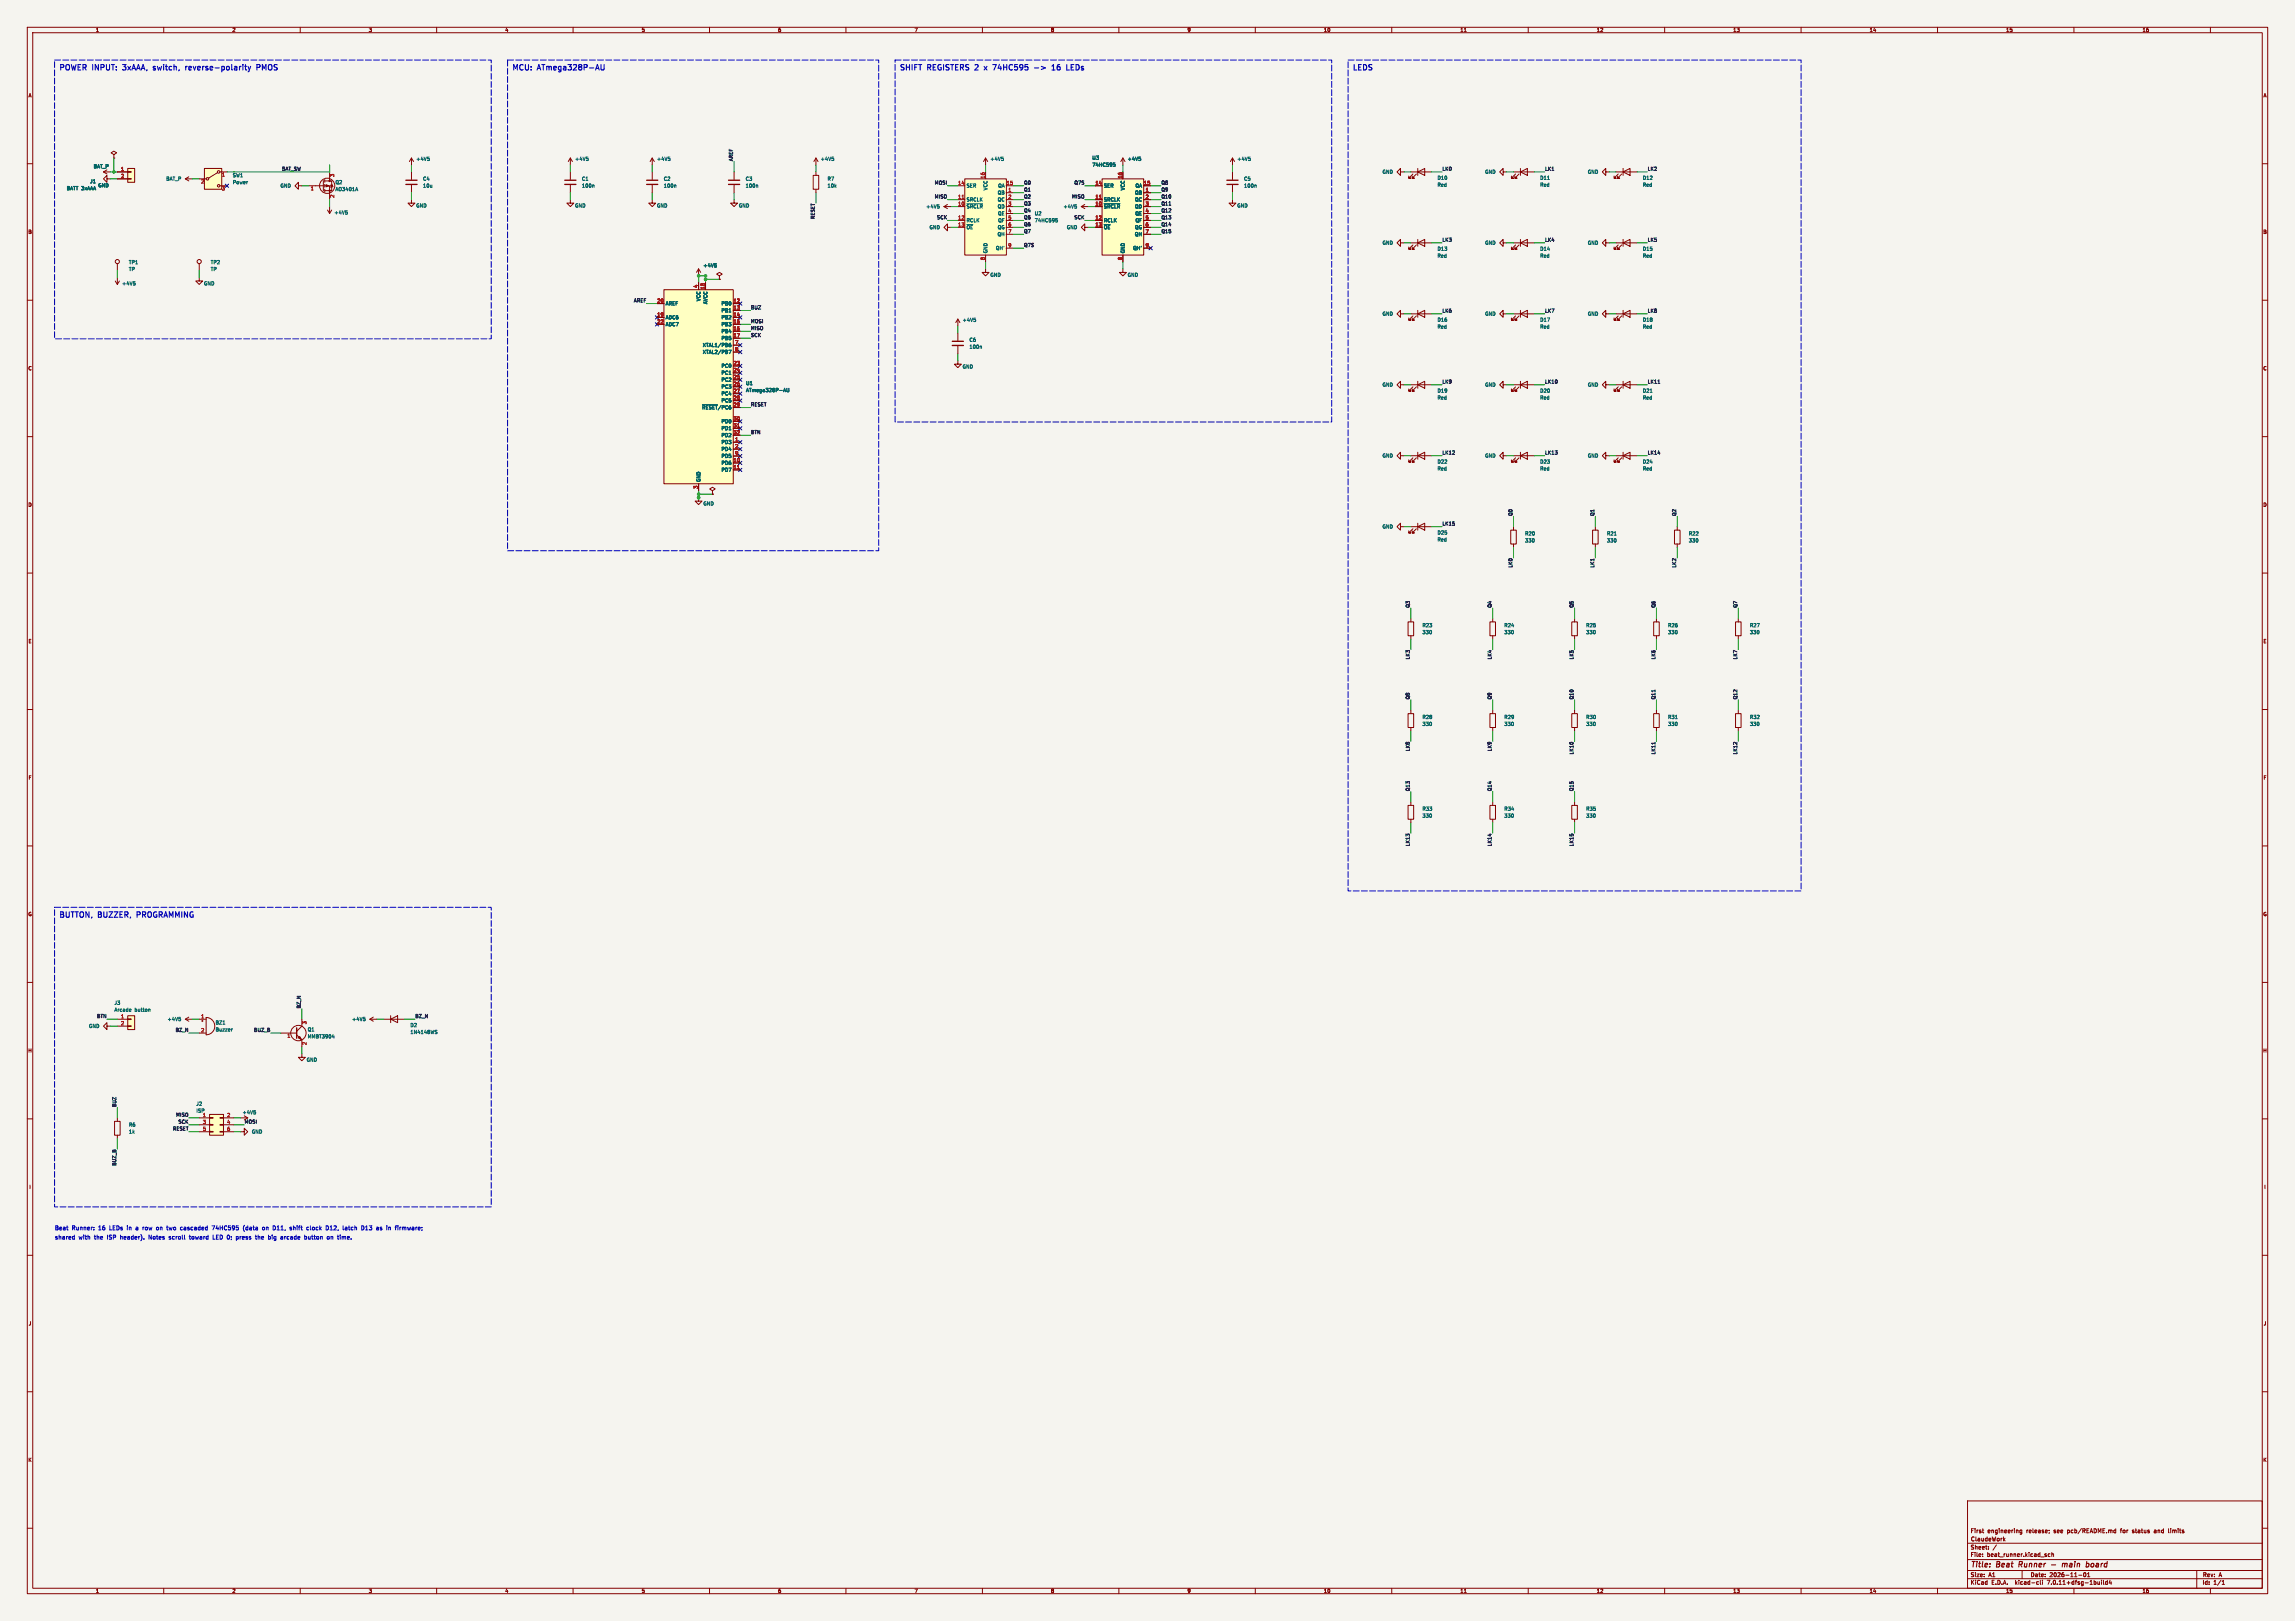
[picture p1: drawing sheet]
<svg xmlns="http://www.w3.org/2000/svg" width="841mm" height="594mm" viewBox="0 0 841 594" stroke-linecap="round" stroke-linejoin="round" font-family="sans-serif">
<defs><g id="words">
<g font-size="2.8" fill="#0000c2">
<text x="21.5" y="26.3">POWER</text>
<text x="34" y="26.3">INPUT:</text>
<text x="46" y="26.3">3xAAA,</text>
<text x="57.9" y="26.3">switch,</text>
<text x="70.5" y="26.3">reverse-polarity</text>
<text x="97.4" y="26.3">PMOS</text>
<text x="187.5" y="26.3">MCU:</text>
<text x="197.2" y="26.3">ATmega328P-AU</text>
<text x="329.5" y="26.3">SHIFT</text>
<text x="340" y="26.3">REGISTERS</text>
<text x="358.2" y="26.3">2</text>
<text x="366.4" y="26.3">74HC595</text>
<text x="382.4" y="26.3">-&gt;</text>
<text x="389.6" y="26.3">16</text>
<text x="395.8" y="26.3">LEDs</text>
<text x="495.5" y="26.3">LEDS</text>
<text x="21.5" y="336.8">BUTTON,</text>
<text x="36.1" y="336.8">BUZZER,</text>
<text x="51.1" y="336.8">PROGRAMMING</text>
</g>
<g font-size="2.8" fill="#840000">
<text x="722" y="574.9">Title:</text>
<text x="731.7" y="574.9">Beat</text>
<text x="740.6" y="574.9">Runner</text>
<text x="758.1" y="574.9">main</text>
<text x="767.7" y="574.9">board</text>
</g>
<g font-size="2.1" fill="#0000c2">
<text x="20" y="451">Beat</text>
<text x="20" y="454.4">shared</text>
<text x="26.3" y="451">Runner:</text>
<text x="28.8" y="454.4">with</text>
<text x="34.6" y="454.4">the</text>
<text x="36.1" y="451">16</text>
<text x="39.4" y="454.4">ISP</text>
<text x="40.3" y="451">LEDs</text>
<text x="44.3" y="454.4">header).</text>
<text x="46.8" y="451">in</text>
<text x="50.2" y="451">a</text>
<text x="52.9" y="451">row</text>
<text x="54.9" y="454.4">Notes</text>
<text x="58" y="451">on</text>
<text x="62" y="451">two</text>
<text x="62.5" y="454.4">scroll</text>
<text x="67.1" y="451">cascaded</text>
<text x="70.2" y="454.4">toward</text>
<text x="78.9" y="454.4">LED 0;</text>
<text x="78.9" y="451">74HC595</text>
<text x="87.7" y="454.4">press</text>
<text x="90.4" y="451">(data</text>
<text x="95" y="454.4">the</text>
<text x="97.7" y="451">on</text>
<text x="99.8" y="454.4">big</text>
<text x="101.7" y="451">D11,</text>
<text x="104.5" y="454.4">arcade</text>
<text x="108.1" y="451">shift</text>
<text x="113.4" y="454.4">button</text>
<text x="114.4" y="451">clock</text>
<text x="121.6" y="451">D12,</text>
<text x="121.9" y="454.4">on</text>
<text x="125.9" y="454.4">time.</text>
<text x="128" y="451">latch</text>
<text x="134.9" y="451">D13</text>
<text x="140.6" y="451">as</text>
<text x="144.4" y="451">in</text>
<text x="147.8" y="451">firmware;</text>
</g>
<g font-size="2.1" fill="#840000">
<text x="722" y="562">First</text>
<text x="728.3" y="562">engineering</text>
<text x="742.6" y="562">release;</text>
<text x="752.8" y="562">see</text>
<text x="757.8" y="562">pcb/README.md</text>
<text x="777.5" y="562">for</text>
<text x="781.9" y="562">status</text>
<text x="790.1" y="562">and</text>
<text x="795.5" y="562">limits</text>
<text x="722" y="568">Sheet:</text>
<text x="722" y="565.2">ClaudeWork</text>
<text x="722" y="570.7">File:</text>
<text x="728.1" y="570.7">beat_runner.kicad_sch</text>
<text x="722" y="580.9">KiCad</text>
<text x="722" y="578.1">Size:</text>
<text x="728.7" y="578.1">A1</text>
<text x="729.7" y="580.9">E.D.A.</text>
<text x="738.6" y="580.9">kicad-cli</text>
<text x="744" y="578.1">Date:</text>
<text x="750.5" y="580.9">7.0.11+dfsg-1build4</text>
<text x="751" y="578.1">2026-11-01</text>
<text x="807" y="578.3">Rev:</text>
<text x="807" y="580.9">Id:</text>
<text x="811.1" y="580.9">1/1</text>
<text x="813.4" y="578.3">A</text>
</g>
<g font-size="1.8" fill="#840000">
<text x="35" y="11.9">1</text>
<text x="85" y="11.9">2</text>
<text x="135" y="11.9">3</text>
<text x="185" y="11.9">4</text>
<text x="235" y="11.9">5</text>
<text x="285" y="11.9">6</text>
<text x="335" y="11.9">7</text>
<text x="385" y="11.9">8</text>
<text x="435" y="11.9">9</text>
<text x="485" y="11.9">10</text>
<text x="535" y="11.9">11</text>
<text x="585" y="11.9">12</text>
<text x="635" y="11.9">13</text>
<text x="685" y="11.9">14</text>
<text x="735" y="11.9">15</text>
<text x="785" y="11.9">16</text>
<text x="10.3" y="35.9">A</text>
<text x="829.3" y="35.9">A</text>
<text x="10.3" y="85.9">B</text>
<text x="829.2" y="85.9">B</text>
<text x="10.3" y="135.9">C</text>
<text x="829.2" y="135.9">C</text>
<text x="10.3" y="185.9">D</text>
<text x="829.2" y="185.9">D</text>
<text x="10.3" y="235.9">E</text>
<text x="829.3" y="235.9">E</text>
<text x="10.3" y="285.9">F</text>
<text x="829.3" y="285.9">F</text>
<text x="10.3" y="335.9">G</text>
<text x="829.2" y="335.9">G</text>
<text x="10.2" y="385.9">H</text>
<text x="829.2" y="385.9">H</text>
<text x="10.6" y="435.9">I</text>
<text x="829.6" y="435.9">I</text>
<text x="10.4" y="485.9">J</text>
<text x="829.4" y="485.9">J</text>
<text x="10.3" y="535.9">K</text>
<text x="829.2" y="535.9">K</text>
<text x="35" y="583.9">1</text>
<text x="85" y="583.9">2</text>
<text x="135" y="583.9">3</text>
<text x="185" y="583.9">4</text>
<text x="235" y="583.9">5</text>
<text x="285" y="583.9">6</text>
<text x="335" y="583.9">7</text>
<text x="385" y="583.9">8</text>
<text x="435" y="583.9">9</text>
<text x="485" y="583.9">10</text>
<text x="535" y="583.9">11</text>
<text x="585" y="583.9">12</text>
<text x="635" y="583.9">13</text>
<text x="685" y="583.9">14</text>
<text x="735" y="583.9">15</text>
<text x="785" y="583.9">16</text>
</g>
<g font-size="1.8" fill="#006464">
<text x="152.4" y="59.1">+4V5</text>
<text x="210.6" y="59.1">+4V5</text>
<text x="240.6" y="59.1">+4V5</text>
<text x="300.6" y="59.1">+4V5</text>
<text x="362.8" y="59.1">+4V5</text>
<text x="400.1" y="58.7">U3</text>
<text x="413.1" y="59.1">+4V5</text>
<text x="453.3" y="59.1">+4V5</text>
<text x="34.2" y="61.9">BAT_P</text>
<text x="85.2" y="65.1">SW1</text>
<text x="400.1" y="61.3">74HC595</text>
<text x="506.5" y="63.9">GND</text>
<text x="544.1" y="63.9">GND</text>
<text x="581.7" y="63.9">GND</text>
<text x="24.3" y="69.9">BATT 3xAAA</text>
<text x="32.9" y="67.3">J1</text>
<text x="35.9" y="68.8">GND</text>
<text x="60.8" y="66.4">BAT_P</text>
<text x="85.2" y="67.7">Power</text>
<text x="102.6" y="68.9">GND</text>
<text x="122.8" y="70.2">AO3401A</text>
<text x="122.8" y="67.7">Q2</text>
<text x="154.9" y="66.4">C4</text>
<text x="154.9" y="68.9">10u</text>
<text x="213.1" y="66.4">C1</text>
<text x="213.1" y="68.9">100n</text>
<text x="243.1" y="66.4">C2</text>
<text x="243.1" y="68.9">100n</text>
<text x="273.1" y="66.4">C3</text>
<text x="273.1" y="68.9">100n</text>
<text x="303.1" y="66.4">R7</text>
<text x="303.1" y="68.9">10k</text>
<text x="354" y="68.9">SER</text>
<text x="362" y="69.9" transform="rotate(-90 362 69.9)">VCC</text>
<text x="365.5" y="71.5">QB</text>
<text x="365.7" y="68.9">QA</text>
<text x="404.4" y="68.9">SER</text>
<text x="412.3" y="69.9" transform="rotate(-90 412.3 69.9)">VCC</text>
<text x="415.8" y="71.5">QB</text>
<text x="416" y="68.9">QA</text>
<text x="455.7" y="66.4">C5</text>
<text x="455.7" y="68.9">100n</text>
<text x="526.6" y="66.1">D10</text>
<text x="526.6" y="68.6">Red</text>
<text x="564.3" y="66.1">D11</text>
<text x="564.3" y="68.6">Red</text>
<text x="601.9" y="66.1">D12</text>
<text x="601.9" y="68.6">Red</text>
<text x="152.4" y="76.2">GND</text>
<text x="210.6" y="76.2">GND</text>
<text x="240.6" y="76.2">GND</text>
<text x="270.6" y="76.2">GND</text>
<text x="339.3" y="76.6">+4V5</text>
<text x="354" y="76.6">~{SRCLR}</text>
<text x="354" y="74">SRCLK</text>
<text x="365.5" y="74">QC</text>
<text x="365.5" y="76.6">QD</text>
<text x="389.6" y="76.6">+4V5</text>
<text x="404.4" y="76.6">~{SRCLR}</text>
<text x="404.4" y="74">SRCLK</text>
<text x="415.8" y="74">QC</text>
<text x="415.8" y="76.6">QD</text>
<text x="453.3" y="76.2">GND</text>
<text x="122.4" y="78.8">+4V5</text>
<text x="354" y="81.6">RCLK</text>
<text x="365.6" y="79.1">QE</text>
<text x="365.7" y="81.6">QF</text>
<text x="379" y="79.1">U2</text>
<text x="379" y="81.6">74HC595</text>
<text x="404.4" y="81.6">RCLK</text>
<text x="415.9" y="79.1">QE</text>
<text x="416" y="81.6">QF</text>
<text x="340.5" y="84.2">GND</text>
<text x="354" y="84.2">~{OE}</text>
<text x="365.4" y="86.7">QH</text>
<text x="365.5" y="84.2">QG</text>
<text x="390.8" y="84.2">GND</text>
<text x="404.4" y="84.2">~{OE}</text>
<text x="415.7" y="86.7">QH</text>
<text x="415.8" y="84.2">QG</text>
<text x="506.5" y="89.9">GND</text>
<text x="544.1" y="89.9">GND</text>
<text x="581.7" y="89.9">GND</text>
<text x="362" y="93" transform="rotate(-90 362 93)">GND</text>
<text x="364.8" y="91.8">QH'</text>
<text x="412.3" y="93" transform="rotate(-90 412.3 93)">GND</text>
<text x="415.1" y="91.8">QH'</text>
<text x="526.6" y="92.1">D13</text>
<text x="526.6" y="94.6">Red</text>
<text x="564.3" y="92.1">D14</text>
<text x="564.3" y="94.6">Red</text>
<text x="601.9" y="92.1">D15</text>
<text x="601.9" y="94.6">Red</text>
<text x="47.1" y="97">TP1</text>
<text x="47.1" y="99.5">TP</text>
<text x="77.1" y="97">TP2</text>
<text x="77.1" y="99.5">TP</text>
<text x="257.6" y="98.1">+4V5</text>
<text x="362.8" y="101.6">GND</text>
<text x="413.1" y="101.6">GND</text>
<text x="44.6" y="104.8">+4V5</text>
<text x="74.6" y="104.8">GND</text>
<text x="243.8" y="112.1">AREF</text>
<text x="256.9" y="110.5" transform="rotate(-90 256.9 110.5)">VCC</text>
<text x="259.4" y="111.6" transform="rotate(-90 259.4 111.6)">AVCC</text>
<text x="264.2" y="112.1">PB0</text>
<text x="243.8" y="117.2">ADC6</text>
<text x="243.8" y="119.7">ADC7</text>
<text x="264.2" y="114.6">PB1</text>
<text x="264.2" y="117.2">PB2</text>
<text x="264.2" y="119.7">PB3</text>
<text x="352.6" y="118.1">+4V5</text>
<text x="506.5" y="115.9">GND</text>
<text x="526.6" y="118.1">D16</text>
<text x="544.1" y="115.9">GND</text>
<text x="564.3" y="118.1">D17</text>
<text x="581.7" y="115.9">GND</text>
<text x="601.9" y="118.1">D18</text>
<text x="264.2" y="122.3">PB4</text>
<text x="264.2" y="124.8">PB5</text>
<text x="355.1" y="125.4">C6</text>
<text x="526.6" y="120.6">Red</text>
<text x="564.3" y="120.6">Red</text>
<text x="601.9" y="120.6">Red</text>
<text x="257.4" y="127.3">XTAL1/PB6</text>
<text x="257.4" y="129.9">XTAL2/PB7</text>
<text x="355.1" y="128">100n</text>
<text x="264.2" y="135">PC0</text>
<text x="264.2" y="137.5">PC1</text>
<text x="352.6" y="135.2">GND</text>
<text x="264.2" y="140">PC2</text>
<text x="264.2" y="142.6">PC3</text>
<text x="273.3" y="141.3">U1</text>
<text x="273.3" y="143.9">ATmega328P-AU</text>
<text x="506.5" y="141.9">GND</text>
<text x="544.1" y="141.9">GND</text>
<text x="581.7" y="141.9">GND</text>
<text x="264.2" y="145.1">PC4</text>
<text x="264.2" y="147.7">PC5</text>
<text x="526.6" y="144.1">D19</text>
<text x="526.6" y="146.6">Red</text>
<text x="564.3" y="144.1">D20</text>
<text x="564.3" y="146.6">Red</text>
<text x="601.9" y="144.1">D21</text>
<text x="601.9" y="146.6">Red</text>
<text x="257.2" y="150.2">~{RESET}/PC6</text>
<text x="264.2" y="155.3">PD0</text>
<text x="264.2" y="157.8">PD1</text>
<text x="264.2" y="160.4">PD2</text>
<text x="264.2" y="162.9">PD3</text>
<text x="264.2" y="165.4">PD4</text>
<text x="264.2" y="168">PD5</text>
<text x="506.5" y="167.9">GND</text>
<text x="544.1" y="167.9">GND</text>
<text x="581.7" y="167.9">GND</text>
<text x="264.2" y="170.5">PD6</text>
<text x="264.2" y="173.1">PD7</text>
<text x="526.6" y="170.1">D22</text>
<text x="526.6" y="172.6">Red</text>
<text x="564.3" y="170.1">D23</text>
<text x="564.3" y="172.6">Red</text>
<text x="601.9" y="170.1">D24</text>
<text x="601.9" y="172.6">Red</text>
<text x="256.9" y="176.8" transform="rotate(-90 256.9 176.8)">GND</text>
<text x="257.6" y="185.4">GND</text>
<text x="506.5" y="193.9">GND</text>
<text x="526.6" y="196.1">D25</text>
<text x="558.7" y="196.4">R20</text>
<text x="588.7" y="196.4">R21</text>
<text x="618.7" y="196.4">R22</text>
<text x="526.6" y="198.6">Red</text>
<text x="558.7" y="198.9">330</text>
<text x="588.7" y="198.9">330</text>
<text x="618.7" y="198.9">330</text>
<text x="521.1" y="230">R23</text>
<text x="521.1" y="232.6">330</text>
<text x="551.1" y="230">R24</text>
<text x="551.1" y="232.6">330</text>
<text x="581.1" y="230">R25</text>
<text x="581.1" y="232.6">330</text>
<text x="611.1" y="230">R26</text>
<text x="611.1" y="232.6">330</text>
<text x="641.1" y="230">R27</text>
<text x="641.1" y="232.6">330</text>
<text x="521.1" y="263.6">R28</text>
<text x="551.1" y="263.6">R29</text>
<text x="581.1" y="263.6">R30</text>
<text x="611.1" y="263.6">R31</text>
<text x="641.1" y="263.6">R32</text>
<text x="521.1" y="266.2">330</text>
<text x="551.1" y="266.2">330</text>
<text x="581.1" y="266.2">330</text>
<text x="611.1" y="266.2">330</text>
<text x="641.1" y="266.2">330</text>
<text x="521.1" y="297.3">R33</text>
<text x="521.1" y="299.8">330</text>
<text x="551.1" y="297.3">R34</text>
<text x="551.1" y="299.8">330</text>
<text x="581.1" y="297.3">R35</text>
<text x="581.1" y="299.8">330</text>
<text x="41.8" y="368.4">J3</text>
<text x="41.8" y="370.9">Arcade</text>
<text x="49.3" y="370.9">button</text>
<text x="32.5" y="376.9">GND</text>
<text x="61.3" y="374.3">+4V5</text>
<text x="78.9" y="375.6">BZ1</text>
<text x="128.9" y="374.3">+4V5</text>
<text x="150.2" y="376.5">D2</text>
<text x="78.9" y="378.2">Buzzer</text>
<text x="112.6" y="378.2">Q1</text>
<text x="112.6" y="380.7">MMBT3904</text>
<text x="150.2" y="379.1">1N4148WS</text>
<text x="112.2" y="389.2">GND</text>
<text x="71.8" y="405.4">J2</text>
<text x="71.8" y="407.9">ISP</text>
<text x="47.1" y="413">R6</text>
<text x="88.7" y="408.5">+4V5</text>
<text x="47.1" y="415.6">1k</text>
<text x="92.1" y="415.6">GND</text>
</g>
<g font-size="1.8" fill="#0f0f0f">
<text x="268.7" y="59.2" transform="rotate(-90 268.7 59.2)">AREF</text>
<text x="103.2" y="62.7">BAT_SW</text>
<text x="528.4" y="62.7">LK0</text>
<text x="566" y="62.7">LK1</text>
<text x="603.7" y="62.7">LK2</text>
<text x="342.4" y="67.7">MOSI</text>
<text x="375.1" y="67.7">Q0</text>
<text x="375.1" y="70.3">Q1</text>
<text x="393.6" y="67.7">Q7S</text>
<text x="425.4" y="67.7">Q8</text>
<text x="425.4" y="70.3">Q9</text>
<text x="342.4" y="72.8">MISO</text>
<text x="375.1" y="72.8">Q2</text>
<text x="375.1" y="77.9">Q4</text>
<text x="375.1" y="75.4">Q3</text>
<text x="392.7" y="72.8">MISO</text>
<text x="425.4" y="72.8">Q10</text>
<text x="425.4" y="75.4">Q11</text>
<text x="425.4" y="77.9">Q12</text>
<text x="298.7" y="80.4" transform="rotate(-90 298.7 80.4)">RESET</text>
<text x="343.2" y="80.4">SCK</text>
<text x="375.1" y="80.4">Q5</text>
<text x="375.1" y="83">Q6</text>
<text x="393.6" y="80.4">SCK</text>
<text x="425.4" y="83">Q14</text>
<text x="425.4" y="80.4">Q13</text>
<text x="375.1" y="85.5">Q7</text>
<text x="425.4" y="85.5">Q15</text>
<text x="528.4" y="88.7">LK3</text>
<text x="566" y="88.7">LK4</text>
<text x="603.7" y="88.7">LK5</text>
<text x="375.1" y="90.6">Q7S</text>
<text x="232.2" y="110.9">AREF</text>
<text x="275" y="113.4">BUZ</text>
<text x="275" y="118.5">MOSI</text>
<text x="528.4" y="114.6">LK6</text>
<text x="566" y="114.6">LK7</text>
<text x="603.7" y="114.6">LK8</text>
<text x="275" y="121.1">MISO</text>
<text x="275" y="123.6">SCK</text>
<text x="528.4" y="140.6">LK9</text>
<text x="566" y="140.6">LK10</text>
<text x="603.7" y="140.6">LK11</text>
<text x="275" y="149">RESET</text>
<text x="275" y="159.2">BTN</text>
<text x="528.4" y="166.7">LK12</text>
<text x="566" y="166.7">LK13</text>
<text x="603.7" y="166.7">LK14</text>
<text x="554.3" y="189.2" transform="rotate(-90 554.3 189.2)">Q0</text>
<text x="584.3" y="189.2" transform="rotate(-90 584.3 189.2)">Q1</text>
<text x="614.3" y="189.2" transform="rotate(-90 614.3 189.2)">Q2</text>
<text x="528.4" y="192.7">LK15</text>
<text x="554.3" y="208.1" transform="rotate(-90 554.3 208.1)">LK0</text>
<text x="584.3" y="208.1" transform="rotate(-90 584.3 208.1)">LK1</text>
<text x="614.3" y="208.1" transform="rotate(-90 614.3 208.1)">LK2</text>
<text x="516.7" y="222.8" transform="rotate(-90 516.7 222.8)">Q3</text>
<text x="546.7" y="222.8" transform="rotate(-90 546.7 222.8)">Q4</text>
<text x="576.7" y="222.8" transform="rotate(-90 576.7 222.8)">Q5</text>
<text x="606.7" y="222.8" transform="rotate(-90 606.7 222.8)">Q6</text>
<text x="636.7" y="222.8" transform="rotate(-90 636.7 222.8)">Q7</text>
<text x="516.7" y="241.8" transform="rotate(-90 516.7 241.8)">LK3</text>
<text x="546.7" y="241.8" transform="rotate(-90 546.7 241.8)">LK4</text>
<text x="576.7" y="241.8" transform="rotate(-90 576.7 241.8)">LK5</text>
<text x="606.7" y="241.8" transform="rotate(-90 606.7 241.8)">LK6</text>
<text x="636.7" y="241.8" transform="rotate(-90 636.7 241.8)">LK7</text>
<text x="516.7" y="256.4" transform="rotate(-90 516.7 256.4)">Q8</text>
<text x="546.7" y="256.4" transform="rotate(-90 546.7 256.4)">Q9</text>
<text x="576.7" y="256.4" transform="rotate(-90 576.7 256.4)">Q10</text>
<text x="606.7" y="256.4" transform="rotate(-90 606.7 256.4)">Q11</text>
<text x="636.7" y="256.4" transform="rotate(-90 636.7 256.4)">Q12</text>
<text x="516.7" y="275.4" transform="rotate(-90 516.7 275.4)">LK8</text>
<text x="546.7" y="275.4" transform="rotate(-90 546.7 275.4)">LK9</text>
<text x="576.7" y="276.6" transform="rotate(-90 576.7 276.6)">LK10</text>
<text x="606.7" y="276.6" transform="rotate(-90 606.7 276.6)">LK11</text>
<text x="636.7" y="276.6" transform="rotate(-90 636.7 276.6)">LK12</text>
<text x="516.7" y="290" transform="rotate(-90 516.7 290)">Q13</text>
<text x="546.7" y="290" transform="rotate(-90 546.7 290)">Q14</text>
<text x="576.7" y="290" transform="rotate(-90 576.7 290)">Q15</text>
<text x="516.7" y="310.2" transform="rotate(-90 516.7 310.2)">LK13</text>
<text x="546.7" y="310.2" transform="rotate(-90 546.7 310.2)">LK14</text>
<text x="576.7" y="310.2" transform="rotate(-90 576.7 310.2)">LK15</text>
<text x="110.3" y="369.7" transform="rotate(-90 110.3 369.7)">BZ_N</text>
<text x="35.4" y="373.1">BTN</text>
<text x="152" y="373.1">BZ_N</text>
<text x="64.2" y="378.2">BZ_N</text>
<text x="92.9" y="378.2">BUZ_B</text>
<text x="42.7" y="405.8" transform="rotate(-90 42.7 405.8)">BUZ</text>
<text x="64.4" y="409.3">MISO</text>
<text x="65.2" y="411.8">SCK</text>
<text x="89.5" y="411.8">MOSI</text>
<text x="63.2" y="414.4">RESET</text>
<text x="42.7" y="427.3" transform="rotate(-90 42.7 427.3)">BUZ_B</text>
</g>
<g font-size="1.8" fill="#a90000">
<text x="44.2" y="62.7">1</text>
<text x="44.2" y="65.3">2</text>
<text x="81.2" y="65">1</text>
<text x="122.8" y="65" transform="rotate(-90 122.8 65)">3</text>
<text x="360.9" y="65.6" transform="rotate(-90 360.9 65.6)">16</text>
<text x="411.2" y="65.6" transform="rotate(-90 411.2 65.6)">16</text>
<text x="73.6" y="67.5">2</text>
<text x="81.2" y="70.1">3</text>
<text x="113.7" y="70.1">1</text>
<text x="351" y="67.8">14</text>
<text x="368.7" y="67.8">15</text>
<text x="369.3" y="70.4">1</text>
<text x="401.3" y="67.8">14</text>
<text x="419.1" y="67.8">15</text>
<text x="419.7" y="70.4">1</text>
<text x="122.8" y="72.6" transform="rotate(-90 122.8 72.6)">2</text>
<text x="351" y="75.4">10</text>
<text x="351" y="72.9">11</text>
<text x="369.3" y="72.9">2</text>
<text x="369.3" y="75.4">3</text>
<text x="369.3" y="78">4</text>
<text x="401.3" y="75.4">10</text>
<text x="401.3" y="72.9">11</text>
<text x="419.7" y="72.9">2</text>
<text x="419.7" y="75.4">3</text>
<text x="419.7" y="78">4</text>
<text x="351" y="80.5">12</text>
<text x="351" y="83.1">13</text>
<text x="369.3" y="80.5">5</text>
<text x="369.3" y="83.1">6</text>
<text x="401.3" y="80.5">12</text>
<text x="401.3" y="83.1">13</text>
<text x="419.7" y="80.5">5</text>
<text x="419.7" y="83.1">6</text>
<text x="369.3" y="85.6">7</text>
<text x="419.7" y="85.6">7</text>
<text x="360.9" y="95.5" transform="rotate(-90 360.9 95.5)">8</text>
<text x="369.3" y="90.7">9</text>
<text x="411.2" y="95.5" transform="rotate(-90 411.2 95.5)">8</text>
<text x="419.7" y="90.7">9</text>
<text x="255.7" y="105.6" transform="rotate(-90 255.7 105.6)">4</text>
<text x="258.3" y="106.2" transform="rotate(-90 258.3 106.2)">18</text>
<text x="240.7" y="111">20</text>
<text x="268.7" y="111">12</text>
<text x="268.7" y="113.5">13</text>
<text x="240.7" y="116.1">19</text>
<text x="240.7" y="118.6">22</text>
<text x="268.7" y="116.1">14</text>
<text x="268.7" y="118.6">15</text>
<text x="268.7" y="121.1">16</text>
<text x="268.7" y="123.7">17</text>
<text x="269.3" y="126.2">7</text>
<text x="269.3" y="128.8">8</text>
<text x="268.7" y="133.8">23</text>
<text x="268.7" y="136.4">24</text>
<text x="268.7" y="138.9">25</text>
<text x="268.7" y="141.5">26</text>
<text x="268.7" y="144">27</text>
<text x="268.7" y="146.5">28</text>
<text x="268.7" y="149.1">29</text>
<text x="268.7" y="154.2">30</text>
<text x="268.7" y="156.7">31</text>
<text x="268.7" y="159.2">32</text>
<text x="269.3" y="161.8">1</text>
<text x="269.3" y="164.3">2</text>
<text x="269.3" y="166.9">9</text>
<text x="268.7" y="169.4">10</text>
<text x="268.7" y="171.9">11</text>
<text x="255.7" y="179.3" transform="rotate(-90 255.7 179.3)">3</text>
<text x="44.2" y="373.2">1</text>
<text x="44.2" y="375.8">2</text>
<text x="73.6" y="373.2">1</text>
<text x="112.6" y="375.5" transform="rotate(-90 112.6 375.5)">3</text>
<text x="73.6" y="378.3">2</text>
<text x="105.2" y="380.5">1</text>
<text x="112.6" y="383.1" transform="rotate(-90 112.6 383.1)">2</text>
<text x="74.2" y="409.4">1</text>
<text x="74.2" y="411.9">3</text>
<text x="83.1" y="409.4">2</text>
<text x="83.1" y="411.9">4</text>
<text x="74.2" y="414.5">5</text>
<text x="83.1" y="414.5">6</text>
</g>
</g></defs>
<path d="M0 0h841v594h-841z" fill="#f5f4ef" stroke="#f5f4ef" stroke-width=".37"/>
<g fill="none" stroke="#840000" stroke-width=".37">
<path d="M10 10h821v574h-821zM12 12h817v570h-817zM60 10v2M110 10v2M160 10v2M210 10v2M260 10v2M310 10v2M360 10v2M410 10v2M460 10v2M510 10v2"/>
<path d="M536.6 11.6h.7M560 10v2M610 10v2M660 10v2M710 10v2M760 10v2M810 10v2M10 60h2M41.7 56.6l1-.6-1-.6-1 .6 1 .6v1.3M41.7 57.9h.1M150.8 57.9v2.6M150.8 57.9l-.8 1.3"/>
<path d="M150.8 57.9l.7 1.3M209 57.9v2.6M209 57.9l-.8 1.3M209 57.9l.8 1.3M239 57.9v2.6M239 57.9l-.8 1.3M239 57.9l.8 1.3M299 57.9v2.6M299 57.9l-.8 1.3M299 57.9l.8 1.3M361.2 57.9l-.8 1.3M361.2 57.9v2.6"/>
<path d="M361.2 57.9l.7 1.3M411.5 57.9l-.8 1.3M411.5 57.9v2.6M411.5 57.9l.7 1.3M451.6 57.9v2.6M451.6 57.9l-.7 1.3M451.6 57.9l.8 1.3M829 60h2M37.9 63l1.3 .8M37.9 63h2.6M39.2 65.5v-1.2l-1.3 1.2 1.3 1.3v-1.3h1.3M39.2 62.2l-1.3 .8"/>
<path d="M43 63h3.8M43 65.5h3.8M46.8 65.4h1.3v.3h-1.3zM46.8 62.9h1.3v.2h-1.3zM46.8 61.7h2.5v5.1h-2.5zM67.9 65.5h2.6M67.9 65.5l1.3 .8M69.2 64.8l-1.3 .7M73 65.5h2.5M74.9 61.7h6.4v7.6h-6.4zM79.7 63.3l-3.3 2M80.6 63h2.6"/>
<path d="M80.6 68.1h2.6M109.4 68.1v-1.3l-1.3 1.3 1.3 1.2v-1.2h1.2M113.2 68.1h5.3M118.5 66.2v3.8M119 68.1h1.8v5.1M119 66.3h2.5v3.6h-2.5M119 65.8v1M119 67.6v1M119 69.3v1.1M120 77l.8 1.2M120.8 63v3.3M120.8 75.7v2.5"/>
<path d="M121.2 67.8h.7l-.4 .7zM121.5 77l-.7 1.2M122.1 68.3l-1.1 .3M150.8 73.2v1.2h1.2l-1.2 1.3-1.3-1.3h1.3M150.8 63v2.8M150.8 67.8v2.8M209 73.2v1.2h1.3l-1.3 1.3-1.3-1.3h1.3M209 63v2.8M209 67.8v2.8M239 73.2v1.2h1.3l-1.3 1.3-1.3-1.3h1.3M239 63v2.8M239 67.8v2.8"/>
<path d="M269 73.2v1.2h1.3l-1.3 1.3-1.3-1.3h1.3M269 63v2.8M269 67.8v2.8M298 64.3h2v5h-2zM299 63v1.3M299 69.3v1.3M345.9 75.7h2.6M345.9 75.7l1.3 .8M347.2 74.9l-1.3 .8M351 68.1h2.5M351 75.7h2.5M351 73.2h2.5"/>
<path d="M353.5 65.5h15.3v28h-15.3zM361.2 63v2.5M368.8 68.1h2.5M368.8 70.6h2.5M368.8 75.7h2.5M368.8 73.2h2.5M368.8 78.2h2.5M396.2 75.7h2.6M396.2 75.7l1.3 .8M397.5 74.9l-1.3 .8M401.3 68.1h2.6M401.3 75.7h2.6"/>
<path d="M401.3 73.2h2.6M403.9 65.5h15.2v28h-15.2zM411.5 63v2.5M419.1 68.1h2.5M419.1 70.6h2.5M419.1 75.7h2.5M419.1 73.2h2.5M419.1 78.2h2.5M451.6 73.2v1.2h1.3l-1.3 1.3-1.2-1.3h1.2M451.6 63v2.8M451.6 67.8v2.8M513.2 63v-1.3l-1.3 1.3 1.3 1.3v-1.3h1.3"/>
<path d="M517 63h7.6M517.8 63.8l-1.6 1.5h.8h-.8v-.8M519 63.8l-1.5 1.5h.8h-.8v-.8M519.5 63l2.6-1.3v2.6zM519.5 61.7v2.6M550.8 63v-1.3l-1.3 1.3 1.3 1.3v-1.3h1.3M554.6 63h7.6M555.4 63.8l-1.5 1.5h.7h-.7v-.8M556.7 63.8l-1.6 1.5h.8h-.8v-.8M557.2 63l2.5-1.3v2.6zM557.2 61.7v2.6M588.4 63v-1.3l-1.2 1.3 1.2 1.3v-1.3h1.3"/>
<path d="M592.2 63h7.7M593 63.8l-1.5 1.5h.7h-.7v-.8M594.3 63.8l-1.6 1.5h.8h-.8v-.8M594.8 63l2.5-1.3v2.6zM594.8 61.7v2.6M43 96.6v2.6M73 96.6v2.6M256 98.5v2.6M256 98.5l-.8 1.3M256 98.5l.8 1.3M347.2 83.3v-1.3l-1.3 1.3 1.3 1.3v-1.3h1.3M351 80.8h2.5"/>
<path d="M351 83.3h2.5M361.2 98.6v1.2h1.2l-1.2 1.3-1.3-1.3h1.3M361.2 93.5v2.5M368.8 80.8h2.5M368.8 83.3h2.5M368.8 85.9h2.5M368.8 90.9h2.5M397.5 83.3v-1.3l-1.3 1.3 1.3 1.3v-1.3h1.3M401.3 80.8h2.6M401.3 83.3h2.6M411.5 98.6v1.2h1.2l-1.2 1.3-1.3-1.3h1.3M411.5 93.5v2.5"/>
<path d="M419.1 80.8h2.5M419.1 83.3h2.5M419.1 85.9h2.5M419.1 90.9h2.5M513.2 89v-1.3l-1.3 1.3 1.3 1.3v-1.3h1.3M517 89h7.6M517.8 89.8l-1.6 1.5h.8h-.8v-.8M519 89.8l-1.5 1.5h.8h-.8v-.8M519.5 89l2.6-1.3v2.6zM519.5 87.7v2.6M550.8 89v-1.3l-1.3 1.3 1.3 1.3v-1.3h1.3M554.6 89h7.6"/>
<path d="M555.4 89.8l-1.5 1.5h.7h-.7v-.8M556.7 89.8l-1.6 1.5h.8h-.8v-.8M557.2 89l2.5-1.3v2.6zM557.2 87.7v2.6M588.4 89v-1.3l-1.2 1.3 1.2 1.3v-1.3h1.3M592.2 89h7.7M593 89.8l-1.5 1.5h.7h-.7v-.8M594.3 89.8l-1.6 1.5h.8h-.8v-.8M594.8 89l2.5-1.3v2.6zM594.8 87.7v2.6M10 110h2M42.2 103l.8 1.2"/>
<path d="M43 101.7v2.5M43.8 103l-.8 1.2M73 101.7v1.3h1.3l-1.3 1.2-1.3-1.2h1.3M240.8 111.2h2.5M240.8 116.3h2.5M240.8 118.9h2.5M243.3 106.2h25.4v71.1h-25.4zM256 103.6v2.6M258.5 103.6v2.6M263.6 101.1l1-.7-1-.6-1 .6 1 .7v1.2M263.6 102.3h.1M268.7 111.2h2.5"/>
<path d="M268.7 113.8h2.5M268.7 116.3h2.5M268.7 118.9h2.5M351 116.9v2.6M351 116.9l-.8 1.3M351 116.9l.8 1.3M513.2 115v-1.3l-1.3 1.3 1.3 1.3v-1.3h1.3M517 115h7.6M517.8 115.8l-1.6 1.5h.8h-.8v-.8M519 115.8l-1.5 1.5h.8h-.8v-.8M519.5 115l2.6-1.3v2.6zM519.5 113.7v2.6"/>
<path d="M550.8 115v-1.3l-1.3 1.3 1.3 1.3v-1.3h1.3M554.6 115h7.6M555.4 115.8l-1.5 1.5h.7h-.7v-.8M556.7 115.8l-1.6 1.5h.8h-.8v-.8M557.2 115l2.5-1.3v2.6zM557.2 113.7v2.6M588.4 115v-1.3l-1.2 1.3 1.2 1.3v-1.3h1.3M592.2 115h7.7M593 115.8l-1.5 1.5h.7h-.7v-.8M594.3 115.8l-1.6 1.5h.8h-.8v-.8M594.8 115l2.5-1.3v2.6zM594.8 113.7v2.6"/>
<path d="M829 110h2M268.7 121.4h2.5M268.7 123.9h2.5M268.7 134.1h2.5M268.7 136.6h2.5M268.7 139.2h2.5M268.7 126.5h2.5M268.7 129h2.5M351 132.2v1.2h1.3l-1.3 1.3-1.3-1.3h1.3M351 122v2.8M351 126.8v2.8M519.5 139.7v2.6"/>
<path d="M557.2 139.7v2.6M594.8 139.7v2.6M10 160h2M268.7 141.7h2.5M268.7 144.3h2.5M268.7 146.8h2.5M268.7 149.3h2.5M268.7 154.4h2.5M268.7 157h2.5M268.7 159.5h2.5M513.2 141v-1.3l-1.3 1.3 1.3 1.3v-1.3h1.3M517 141h7.6"/>
<path d="M517.8 141.8l-1.6 1.5h.8h-.8v-.8M519 141.8l-1.5 1.5h.8h-.8v-.8M519.5 141l2.6-1.3v2.6zM550.8 141v-1.3l-1.3 1.3 1.3 1.3v-1.3h1.3M554.6 141h7.6M555.4 141.8l-1.5 1.5h.7h-.7v-.8M556.7 141.8l-1.6 1.5h.8h-.8v-.8M557.2 141l2.5-1.3v2.6zM588.4 141v-1.3l-1.2 1.3 1.2 1.3v-1.3h1.3M592.2 141h7.7M593 141.8l-1.5 1.5h.7h-.7v-.8M594.3 141.8l-1.6 1.5h.8h-.8v-.8"/>
<path d="M594.8 141l2.5-1.3v2.6zM829 160h2M256 177.3v2.5M261.1 179.8l1-.6-1-.7-1 .7 1 .6v1.3M268.7 162h2.5M268.7 169.7h2.5M268.7 172.2h2.5M268.7 164.6h2.5M268.7 167.1h2.5M513.2 167v-1.3l-1.3 1.3 1.3 1.3v-1.3h1.3M517 167h7.6M517.8 167.8l-1.6 1.5h.8h-.8v-.8"/>
<path d="M519 167.8l-1.5 1.5h.8h-.8v-.8M519.5 167l2.6-1.3v2.6zM519.5 165.7v2.6M550.8 167v-1.3l-1.3 1.3 1.3 1.3v-1.3h1.3M554.6 167h7.6M555.4 167.8l-1.5 1.5h.7h-.7v-.8M556.7 167.8l-1.6 1.5h.8h-.8v-.8M557.2 167l2.5-1.3v2.6zM557.2 165.7v2.6M588.4 167v-1.3l-1.2 1.3 1.2 1.3v-1.3h1.3M592.2 167h7.7M593 167.8l-1.5 1.5h.7h-.7v-.8"/>
<path d="M594.3 167.8l-1.6 1.5h.8h-.8v-.8M594.8 167l2.5-1.3v2.6zM594.8 165.7v2.6M256 182.4v1.2h1.3l-1.3 1.3-1.3-1.3h1.3M261.1 181.1h.1M513.2 193v-1.3l-1.3 1.3 1.3 1.3v-1.3h1.3M517 193h7.6M517.8 193.8l-1.6 1.5h.8h-.8v-.8M519 193.8l-1.5 1.5h.8h-.8v-.8M519.5 193l2.6-1.3v2.6zM519.5 191.7v2.6M553.6 194.3h2v5h-2z"/>
<path d="M554.6 193v1.3M554.6 199.3v1.3M583.6 194.3h2v5h-2zM584.6 193v1.3M584.6 199.3v1.3M613.6 194.3h2v5h-2zM614.6 193v1.3M614.6 199.3v1.3M10 210h2M829 210h2M516 227.9h2v5.1h-2zM517 226.6v1.3"/>
<path d="M517 233v1.2M546 227.9h2v5.1h-2zM547 226.6v1.3M547 233v1.2M576 227.9h2v5.1h-2zM577 226.6v1.3M577 233v1.2M606 227.9h2v5.1h-2zM607 226.6v1.3M607 233v1.2M636 227.9h2v5.1h-2zM637 226.6v1.3"/>
<path d="M637 233v1.2M10 260h2M829 260h2M516 261.5h2v5.1h-2zM517 260.2v1.3M517 266.6v1.3M546 261.5h2v5.1h-2zM547 260.2v1.3M547 266.6v1.3M576 261.5h2v5.1h-2zM577 260.2v1.3M577 266.6v1.3"/>
<path d="M606 261.5h2v5.1h-2zM607 260.2v1.3M607 266.6v1.3M636 261.5h2v5.1h-2zM637 260.2v1.3M637 266.6v1.3M516 295.1h2v5.1h-2zM517 293.9v1.2M546 295.1h2v5.1h-2zM547 293.9v1.2M576 295.1h2v5.1h-2zM577 293.9v1.2"/>
<path d="M10 310h2M517 300.2v1.3M547 300.2v1.3M577 300.2v1.3M829 310h2M10 360h2M829 360h2M39.2 376v-1.3l-1.3 1.3 1.3 1.3v-1.3h1.3M43 373.5h3.8M43 376h3.8M46.8 375.9h1.3v.2h-1.3zM46.8 373.4h1.3v.2h-1.3z"/>
<path d="M46.8 372.2h2.5v5.1h-2.5zM67.9 373.5h2.6M67.9 373.5l1.3 .7M69.2 372.7l-1.3 .8M73 373.5h2.5M73 378.6h2.5M73.9 374.1h.5M74.1 373.9v.5M75.5 372.8a3.2 3.2 0 0 1 3.2 3.2 3.2 3.2 0 0 1-3.2 3.2zM103 378.6h5.7M108.7 379.2l1.9 1.9v2.5M110.6 373.5v2.5l-1.9 1.9"/>
<path d="M135.5 373.5h2.6M135.5 373.5l1.3 .7M136.8 372.7l-1.3 .8M140.6 373.5h7.6M143.2 373.5l2.5-1.3v2.5zM143.2 372.2v2.5M110.6 386.2v1.2h1.3l-1.3 1.3-1.2-1.3h1.2M10 410h2M42 410.9h2v5.1h-2zM43 409.6v1.3M43 416v1.3M73 409.6h3.8"/>
<path d="M73 412.2h3.8M73 414.7h3.8M76.8 414.6h1.3v.2h-1.3zM76.8 412.1h1.3v.2h-1.3zM76.8 409.5h1.3v.3h-1.3zM76.8 408.4h5.1v7.6h-5.1zM80.6 414.6h1.3v.2h-1.3zM80.6 412.1h1.3v.2h-1.3zM80.6 409.5h1.3v.3h-1.3zM81.9 409.6h3.8M81.9 412.2h3.8M81.9 414.7h3.8"/>
<path d="M88.2 414.7h1.3v-1.3l1.3 1.3-1.3 1.3v-1.3M88.2 409.6h2.6M89.5 408.9l1.3 .7M90.8 409.6l-1.3 .8M829 410h2M10 460h2M829 460h2M10 510h2M829 510h2M10 560h2M721 550h108v32h-108zM829 560h2"/>
<path d="M721 578.5h108M721 575.5h108M721 571.5h108M721 565.5h108M726.4 560.7h.6M726.5 570.2h.1M726.5 570.2v.1M726.5 569.5v.1M726.7 561.6l.3 .1M728.7 567.5v.2M728.7 566.8v.1M731.6 566.1l-1.3 1.9"/>
<path d="M740.9 560.8l-.4-.1-.3 .3 .1 .6h.6M740.9 560.7v1.2l-.7 .2M741 575.5v3M746.6 579.6l.4 .1M747.7 579.1l.2 1.5M748.5 579.1v.1M748.5 579.6v1M749.7 569.9l.3 .2-.3 .3M749.7 569.4l.2 .1M750.9 560.8v.1M751 561.6l-.2 .3M751.2 569.5l-.4-.1-.3 .3 .2 .6h.5"/>
<path d="M751.9 569.5h.6v.9M751.9 568.9v1.5M761.7 577.2h1.2M763.7 576.4l.2-.1a.73 .73 0 0 1 .5 .8 .73 .73 0 0 1-.7 .6l-.2-.5zM765 577.8h.8M765 576.7l.4-.4v1.5M770.1 579.1v.1M770.1 579.6v1M770.8 579.1l.2 1.5M772.2 579.7l-.4-.1-.3 .3 .2 .6h.5M772.2 579.1v1.5M773.2 579l-.3 1.1h.9"/>
<path d="M773.6 579.6v1M774.7 560.8h.6M774.7 561.6h.6M775.3 560.2v1.5M789.4 561.2v.4M794.7 560.2l.2 1.5M805 575.5v6.5M814.3 579.5l.4-.4v1.5M60 582v2M110 582v2M160 582v2M210 582v2"/>
<path d="M260 582v2M310 582v2M360 582v2M410 582v2M460 582v2M510 582v2M536.6 583.6h.7M560 582v2M610 582v2M660 582v2M710 582v2M747 580.5l-.4 .1"/>
<path d="M760 582v2M810 582v2M814.3 580.6h.9"/>
<circle cx="76" cy="65.5" r=".46"/>
<circle cx="80.1" cy="63" r=".46"/>
<circle cx="80.1" cy="68.1" r=".46"/>
<circle cx="119.9" cy="68.1" r="2.79"/>
<circle cx="43" cy="95.9" r=".76"/>
<circle cx="73" cy="95.9" r=".76"/>
<circle cx="109.3" cy="378.6" r="2.82"/>
</g>
<path d="M740 572.2l-.2 2M751.8 573.4h1.5M755.8 573.1l.6-.2 .3 .3M755.8 572.9l-.1 1.3M756.7 573.2l-.2 1M757.4 573l-.4-.1-.3 .3M767 572.9l-.6 .2-.2 .7 .3 .4 .5-.1" fill="none" stroke="#840000" stroke-width=".4"/>
<g fill="none" stroke="#840000" stroke-width=".51">
<path d="M148.7 67.6h4.1M148.7 66h4.1M207 67.6h4M207 66h4M237 67.6h4M237 66h4M267 67.6h4M267 66h4M449.6 67.6h4.1M449.6 66h4.1M349 126.6h4M349 125.1h4"/>
<path d="M108.7 376.7v3.8"/>
</g>
<g fill="none" stroke="#006464" stroke-width=".37">
<path d="M156.7 57.6h.6M157.1 58.1l.2 .2-.2 .5M214.9 57.6h.6M215.3 58.1l.2 .2-.2 .5M244.9 57.6h.6M245.3 58.1l.2 .2-.2 .5M304.9 57.6h.6M305.3 58.1l.2 .2-.2 .5M367 57.6h.6M367.5 58.1l.2 .2-.2 .5M408 59.7h.6M417.4 57.6h.6"/>
<path d="M417.8 58.1l.2 .2-.2 .5M457.5 57.6h.6M457.9 58.1l.3 .2-.3 .5M126.7 77.2h.6M127.1 77.7l.1 .1M127.2 77.8h.1M127.3 77.8l-.2 .7M130.7 68.7l.4 1.2M217.5 67.8l.2 .9M247.5 67.8l.2 .9M277.5 67.8l.2 .9M343.5 75h.6"/>
<path d="M344 75.5l.2 .2-.2 .6M354.3 74.7h5.8M393.9 75h.6M394.3 75.5l.2 .2-.2 .6M404.6 74.7h5.8M408.1 60.2l.5 .2v.5l-.5 .1M460.1 67.8l.2 .9M567.1 65.8h.7M261.9 96.6h.6M262.3 97.1l.2 .2-.2 .6M386.9 80.1h.6M387 80.6l.5 .2-.1 .5-.4 .1"/>
<path d="M48.9 103.2h.6M49.3 103.7l.1 .1M49.4 103.8h.1M49.5 103.8l-.2 .7M356.9 116.6h.6M357.3 117.1h.1M357.4 117.1l.1 .1M357.5 117.2l-.2 .7M267.1 128.3h.8l-.5 1.3M267.2 126.9v.1M267.2 126.4l.4-.1 .3 .2-.2 .5h-.5M267.3 125.9l-.1 .2"/>
<path d="M267.4 125.8l-.1 .1M267.7 125.8h-.3M359.5 126.8l.2 .9M257.4 148.3h5.5M287.2 143.2h.6M287.5 142.3l.4 1.3M288.3 142.3v1l.3 .3 .5-.3v-1M604.7 143.8h.7M591.6 196.1h.7M613.9 263.4h.8M48 369.8v.3l-.6 .1M54.6 369.8l.4 .2v.6"/>
<path d="M65.5 372.8h.6M66 373.3l.2 .2-.2 .6M81.7 375.3h.7M85.2 377l-.2 .1M121.7 380h.8M122.3 379.6v.8M133.2 372.8h.6M133.6 373.3l.2 .2-.2 .6M159.7 378.1l.4 .2v.4M159.7 377.5l.4 .1M160 378.7l-.4 .1M160.1 378.7h-.1"/>
<path d="M93 406.9h.6M93.4 407.4l.3 .3-.3 .5"/>
</g>
<g fill="#ffffc2" stroke="#ffffc2" stroke-width=".37">
<path d="M46.8 61.7h2.5v5.1h-2.5z"/>
<path d="M74.9 61.7h6.4v7.6h-6.4z"/>
<path d="M243.3 106.2h25.4v71.1h-25.4z"/>
<path d="M403.9 65.5h15.2v28h-15.2z"/>
<path d="M353.5 65.5h15.3v28h-15.3z"/>
<path d="M46.8 372.2h2.5v5.1h-2.5z"/>
<path d="M76.8 408.4h5.1v7.6h-5.1z"/>
</g>
<g fill="#840000" stroke="#840000" stroke-width=".37">
<path d="M119.5 67.7l1 .4-1 .4z"/>
<path d="M109.9 379.8l.5 1-1-.5z"/>
<circle cx="120.8" cy="69.9" r=".25"/>
<circle cx="120.8" cy="66.3" r=".25"/>
</g>
<path d="M352.5 72.7h.7M402.8 72.7h.8M270.2 156.5h.7M270.2 171.8h.7" fill="none" stroke="#a90000" stroke-width=".37"/>
<path d="M607.5 140.5h.7M606.5 272v.7" fill="none" stroke="#0f0f0f" stroke-width=".37"/>
<g fill="none" stroke="#0000c2" stroke-width=".4">
<path d="M44.9 23.7h1.2M44.9 25.5l.3 .2M56.4 25l.5 .1 .1 .3-.7 .3M56.4 24.3l.5 .1M68.6 24.3l-.6 .4M69.9 24.3l-.7 .3 .1 1 .6 .1M70.1 24.8l-.9 .2M94.1 24.7l1-.1 .1-.8-1.1-.1v2M96.8 25.1l-.7-1.4v2M221.4 23.7l-.1 1.8-.3 .2-.7-.2M357.4 23.7l-.1 .1M358.3 24.5l-1.1 1.2h1.2"/>
<path d="M360.6 24.3l1.1 1.4M361.7 24.3l-1.1 1.4M363.8 23.7h1.3l-.9 2M379.1 24.9h1.5M385.5 25.7h1.1M385.7 24.1l.3-.4v2M388.3 23.7h-.5l-.3 .4-.1 1.2 .4 .4 .6-.2-.1-1-.5-.1-.4 .4M395.1 23.7h-.8v2l.8-.1M50.2 335.2h.8M51 334.1h-.8v2"/>
</g>
<g fill="none" stroke="#0000c2" stroke-width=".37">
<path d="M26.8 453.1l.4 .1M27.2 452.6v1.5M27.2 454l-.4 .1M34.4 450.6v.1M34.4 449.8v.1M52.7 454v.1M57.4 449.8v.8M61 449.7h.6M61.2 449.2l.3 1.5M66.7 449.7l-.6 .3 .1 .6 .5 .1M69.3 453.1h.6M77.7 449.2h1l-.7 1.5"/>
<path d="M78.1 452.6v1.5h.7M86.6 454h.6M86.6 453.2h.6M86.6 453.1v1.5M89.6 449l-.1 .1a1.74 1.74 0 0 0 .1 2.2M93.5 453.1h.6M93.7 452.6v1.3l.4 .2M96.3 449.8l.7 .2-.3 .7-.5-.3zM98.5 453.1l.6 .3-.1 .6-.5 .1M100.5 449.2a.81 .81 0 0 1 .5 .7 .81 .81 0 0 1-.5 .8M103.1 453.1l.5 .2v.8M103.6 454l-.5 .1"/>
<path d="M103.6 453.5h-.5M106.5 449.7l.3 .1M106.5 450.2l.4 .2M106.9 450.5l-.5 .2M106.9 450.4v.1M111.7 453.2l.4-.1 .3 .3-.2 .6h-.5M111.7 452.6v1.5M112.5 449.8h.6M112.5 450.6h.6M119.5 449.2a.76 .76 0 0 1 .9 .7 .76 .76 0 0 1-.9 .8M120 453.2h.5v.8h-.5zM120.5 453.2h.1"/>
<path d="M121 450.7h.8M121.1 449.6h-.1M126.5 449.8h.6l.1 .9M126.5 450.6h.7M127.2 450.1l-.7 .1M132.9 449.2a.81 .81 0 0 1 .5 .7 .81 .81 0 0 1-.5 .8M134 450.7h.8M134.4 449.2l-.4 .4M139.4 449.8h.5M139.4 450.1l.6 .4-.7 .1M147 449.7l-.4 .1"/>
</g>
<path d="M20 22h160v102.2h-160v-102.2M186 22h136v179.8h-136v-179.8M328 22h160v132.6h-160v-132.6M494 22h166v304.5h-166v-304.5M20 332.5h160v109.8h-160v-109.8" fill="none" stroke="#0000c2" stroke-width=".37" stroke-dasharray="2.2 .8"/>
<g fill="none" stroke="#009600" stroke-width=".37">
<path d="M41.7 57.9v5.1M269 59.2v3.8M40.5 63h2.5M40.5 65.5h2.5M70.5 65.5h2.5M110.6 68.1h2.6M120.8 60.5v2.5h-37.6M120.8 73.2v2.5M150.8 60.5v2.5M150.8 70.6v2.6M209 60.5v2.5M209 70.6v2.6"/>
<path d="M239 60.5v2.5M239 70.6v2.6M269 70.6v2.6M299 60.5v2.5M299 70.6v3.8M347.2 68.1h3.8M347.2 73.2h3.8M348.5 75.7h2.5M361.2 60.5v2.5M371.3 75.7h3.8M371.3 68.1h3.8M371.3 73.2h3.8"/>
<path d="M371.3 70.6h3.8M371.3 78.2h3.8M397.5 68.1h3.8M397.5 73.2h3.8M398.8 75.7h2.5M411.5 60.5v2.5M421.6 75.7h3.8M421.6 68.1h3.8M421.6 73.2h3.8M421.6 70.6h3.8M421.6 78.2h3.8M451.6 60.5v2.5"/>
<path d="M451.6 70.6v2.6M514.5 63h2.5M524.6 63h3.8M552.1 63h2.5M562.2 63h3.8M589.7 63h2.5M599.9 63h3.8M43 99.2v2.5M73 99.2v2.5M347.2 80.8h3.8M348.5 83.3h2.5M361.2 96v2.6"/>
<path d="M371.3 83.3h3.8M371.3 80.8h3.8M371.3 85.9h3.8M371.3 90.9h3.8M397.5 80.8h3.8M398.8 83.3h2.5M411.5 96v2.6M421.6 83.3h3.8M421.6 80.8h3.8M421.6 85.9h3.8M514.5 89h2.5M524.6 89h3.8"/>
<path d="M552.1 89h2.5M562.2 89h3.8M589.7 89h2.5M599.9 89h3.8M236.9 111.2h3.9M256 101.1h.1M256 101.1v2.5M256 101.1h2.5v2.5M258.5 102.3h5.1M271.2 113.8h3.8M271.2 118.9h3.8M351 119.5v2.5"/>
<path d="M514.5 115h2.5M524.6 115h3.8M552.1 115h2.5M562.2 115h3.8M589.7 115h2.5M599.9 115h3.8M271.2 123.9h3.8M271.2 121.4h3.8M351 129.6v2.6M271.2 159.5h3.8M271.2 149.3h3.8M514.5 141h2.5"/>
<path d="M524.6 141h3.8M552.1 141h2.5M562.2 141h3.8M589.7 141h2.5M599.9 141h3.8M256 179.8v2.6M514.5 167h2.5M524.6 167h3.8M552.1 167h2.5M562.2 167h3.8M589.7 167h2.5M599.9 167h3.8"/>
<path d="M256 182.4h.1M256 181.1h5.1M514.5 193h2.5M524.6 193h3.8M554.6 189.2v3.8M584.6 189.2v3.8M614.6 189.2v3.8M554.6 200.6v3.8M584.6 200.6v3.8M614.6 200.6v3.8M517 222.8v3.8M517 234.2v3.8"/>
<path d="M547 222.8v3.8M547 234.2v3.8M577 222.8v3.8M577 234.2v3.8M607 222.8v3.8M607 234.2v3.8M637 222.8v3.8M637 234.2v3.8M517 256.4v3.8M547 256.4v3.8M577 256.4v3.8M607 256.4v3.8"/>
<path d="M637 256.4v3.8M517 267.9v3.8M547 267.9v3.8M577 267.9v3.8M607 267.9v3.8M637 267.9v3.8M517 290v3.9M547 290v3.9M577 290v3.9M517 301.5v3.8M547 301.5v3.8M577 301.5v3.8"/>
<path d="M39.2 373.5h3.8M40.5 376h2.5M69.2 378.6h3.8M70.5 373.5h2.5M99.2 378.6h3.8M110.6 369.7v3.8M138.1 373.5h2.5M148.2 373.5h3.8M110.6 383.6v2.6M43 405.8v3.8M43 417.3v3.8M69.2 412.2h3.8"/>
<path d="M69.2 409.6h3.8M69.2 414.7h3.8M85.7 412.2h3.8M85.7 409.6h2.5M85.7 414.7h2.5"/>
</g>
<g fill="none" stroke="#000084" stroke-width=".37">
<path d="M82.6 67.5l1.2 1.2M83.8 67.5l-1.2 1.2M421 90.3l1.2 1.2M422.2 90.3l-1.2 1.2M240.2 118.2l1.2 1.3M240.2 115.7l1.2 1.2M241.4 118.2l-1.2 1.3M241.4 115.7l-1.2 1.2M270.6 110.6l1.2 1.2M270.6 115.7l1.2 1.2M271.8 110.6l-1.2 1.2M271.8 115.7l-1.2 1.2"/>
<path d="M270.6 125.9l1.2 1.2M270.6 128.4l1.2 1.2M270.6 133.5l1.2 1.2M270.6 138.6l1.2 1.2M270.6 136l1.2 1.2M271.8 125.9l-1.2 1.2M271.8 128.4l-1.2 1.2M271.8 133.5l-1.2 1.2M271.8 138.6l-1.2 1.2M271.8 136l-1.2 1.2M270.6 143.6l1.2 1.3M270.6 141.1l1.2 1.2"/>
<path d="M270.6 153.8l1.2 1.2M270.6 156.3l1.2 1.3M270.6 146.2l1.2 1.2M271.8 143.6l-1.2 1.3M271.8 141.1l-1.2 1.2M271.8 153.8l-1.2 1.2M271.8 156.3l-1.2 1.3M271.8 146.2l-1.2 1.2M270.6 161.4l1.2 1.2M270.6 164l1.2 1.2M270.6 166.5l1.2 1.2M270.6 171.6l1.2 1.2"/>
<path d="M270.6 169l1.2 1.3M271.8 161.4l-1.2 1.2M271.8 164l-1.2 1.2M271.8 166.5l-1.2 1.2M271.8 171.6l-1.2 1.2M271.8 169l-1.2 1.3"/>
</g>
<g fill="#009600" stroke="#009600" stroke-width=".37">
<circle cx="256" cy="101.1" r=".46"/>
<circle cx="258.5" cy="101.1" r=".46"/>
<circle cx="258.5" cy="102.3" r=".46"/>
<circle cx="41.7" cy="63" r=".46"/>
<circle cx="256" cy="182.4" r=".46"/>
<circle cx="256" cy="181.1" r=".46"/>
</g>
<use href="#words"/>
</svg>
